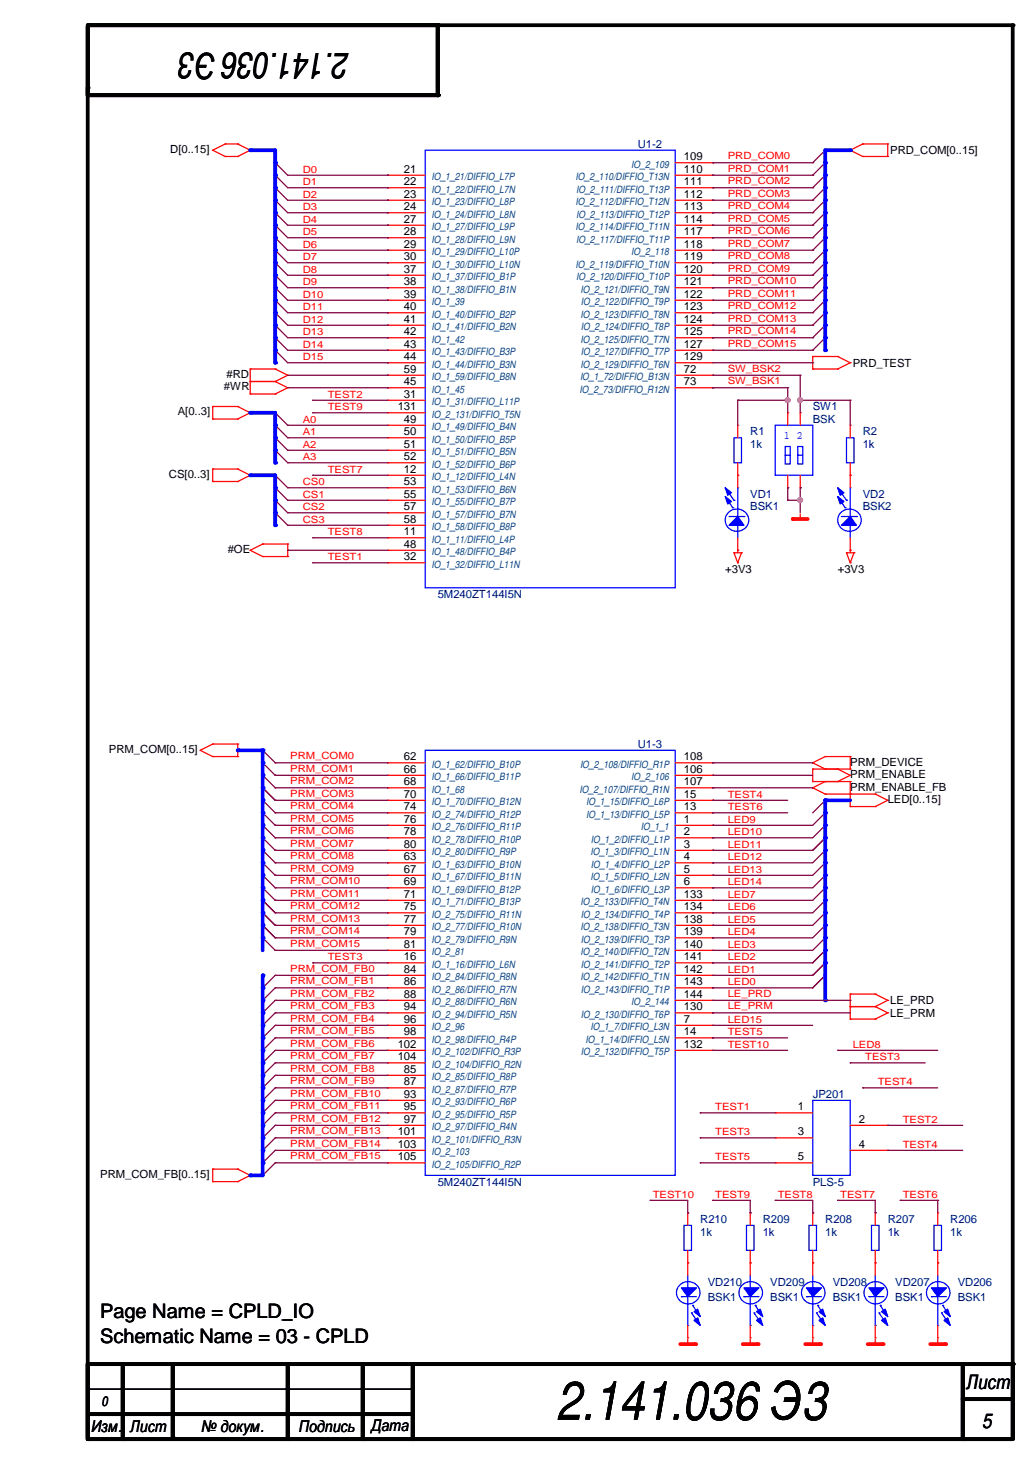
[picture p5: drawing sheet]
<svg xmlns="http://www.w3.org/2000/svg" width="210mm" height="297mm" viewBox="0 0 210 297" stroke-linecap="round" stroke-linejoin="round" font-family="sans-serif">
<defs><g id="words">
<text font-size="10.9" x="113" y="288.4">2.141.036 Э3</text>
<text font-size="7.4" x="71" y="10.8" transform="rotate(-180 71 10.8)">2.141.036 Э3</text>
<g font-size="4.1">
<text x="20.4" y="267.8">Page Name = CPLD_IO</text>
<text x="20.4" y="272.9">Schematic Name = 03 - CPLD</text>
<text x="196.4" y="282.2">Лист</text>
<text x="199.6" y="290.1">5</text>
</g>
<g font-size="3.3">
<text x="18.6" y="291">Изм.</text>
<text x="26.5" y="291">Лист</text>
<text x="40.9" y="291">№ докум.</text>
<text x="60.7" y="291">Подпись</text>
<text x="75.5" y="290.7">Дата</text>
</g>
<text font-size="2.8" x="20.6" y="285.6">0</text>
<g font-size="2.3">
<text x="34.6" y="31.1">D[0..15]</text>
<text x="82.1" y="35.1">21</text>
<text x="139" y="32.5">109</text>
<text x="139" y="35.1">110</text>
<text x="180.9" y="31.3">PRD_COM[0..15]</text>
<text x="82.1" y="37.6">22</text>
<text x="82.1" y="40.1">23</text>
<text x="139" y="37.6">111</text>
<text x="139" y="40.1">112</text>
<text x="82.1" y="42.7">24</text>
<text x="82.1" y="45.2">27</text>
<text x="82.1" y="47.8">28</text>
<text x="139" y="42.7">113</text>
<text x="139" y="45.2">114</text>
<text x="139" y="47.8">117</text>
<text x="82.1" y="50.3">29</text>
<text x="82.1" y="52.8">30</text>
<text x="139" y="50.3">118</text>
<text x="139" y="52.8">119</text>
<text x="82.1" y="55.4">37</text>
<text x="82.1" y="57.9">38</text>
<text x="139" y="55.4">120</text>
<text x="139" y="57.9">121</text>
<text x="82.1" y="60.5">39</text>
<text x="82.1" y="63">40</text>
<text x="82.1" y="65.5">41</text>
<text x="139" y="60.5">122</text>
<text x="139" y="63">123</text>
<text x="139" y="65.5">124</text>
<text x="82.1" y="68.1">42</text>
<text x="82.1" y="70.6">43</text>
<text x="139" y="68.1">125</text>
<text x="139" y="70.6">127</text>
<text x="46" y="76.8">#RD</text>
<text x="82.1" y="73.2">44</text>
<text x="82.1" y="75.7">59</text>
<text x="139" y="73.2">129</text>
<text x="139" y="75.7">72</text>
<text x="173.3" y="74.5">PRD_TEST</text>
<text x="45.5" y="79.3">#WR</text>
<text x="80.8" y="83.3">131</text>
<text x="82.1" y="78.2">45</text>
<text x="82.1" y="80.8">31</text>
<text x="139" y="78.2">73</text>
<text x="36.1" y="84.4">A[0..3]</text>
<text x="82.1" y="85.9">49</text>
<text x="82.1" y="88.4">50</text>
<text x="82.1" y="90.9">51</text>
<text x="82.1" y="93.5">52</text>
<text x="34.3" y="97.1">CS[0..3]</text>
<text x="82.1" y="96">12</text>
<text x="82.1" y="98.6">53</text>
<text x="82.1" y="101.1">55</text>
<text x="82.1" y="103.6">57</text>
<text x="82.1" y="106.2">58</text>
<text x="46.3" y="112.4">#OE</text>
<text x="82.1" y="108.7">11</text>
<text x="82.1" y="111.3">48</text>
<text x="82.1" y="113.8">32</text>
<text x="147.4" y="116.4">+3V3</text>
<text x="170.2" y="116.4">+3V3</text>
<text x="22.1" y="153">PRM_COM[0..15]</text>
<text x="82.1" y="154.4">62</text>
<text x="139" y="154.4">108</text>
<text x="172.8" y="155.5">PRM_DEVICE</text>
<text x="82.1" y="157">66</text>
<text x="82.1" y="159.5">68</text>
<text x="139" y="157">106</text>
<text x="139" y="159.5">107</text>
<text x="172.8" y="158.1">PRM_ENABLE</text>
<text x="172.8" y="160.6">PRM_ENABLE_FB</text>
<text x="82.1" y="162.1">70</text>
<text x="82.1" y="164.6">74</text>
<text x="82.1" y="167.1">76</text>
<text x="139" y="162.1">15</text>
<text x="139" y="164.6">13</text>
<text x="139" y="167.1">1</text>
<text x="180.4" y="163.2">LED[0..15]</text>
<text x="82.1" y="169.7">78</text>
<text x="82.1" y="172.2">80</text>
<text x="139" y="169.7">2</text>
<text x="139" y="172.2">3</text>
<text x="82.1" y="174.8">63</text>
<text x="82.1" y="177.3">67</text>
<text x="82.1" y="179.8">69</text>
<text x="139" y="174.8">4</text>
<text x="139" y="177.3">5</text>
<text x="139" y="179.8">6</text>
<text x="82.1" y="182.4">71</text>
<text x="82.1" y="184.9">75</text>
<text x="139" y="182.4">133</text>
<text x="139" y="184.9">134</text>
<text x="82.1" y="187.5">77</text>
<text x="82.1" y="190">79</text>
<text x="139" y="187.5">138</text>
<text x="139" y="190">139</text>
<text x="82.1" y="192.5">81</text>
<text x="82.1" y="195.1">16</text>
<text x="82.1" y="197.6">84</text>
<text x="139" y="192.5">140</text>
<text x="139" y="195.1">141</text>
<text x="139" y="197.6">142</text>
<text x="82.1" y="200.2">86</text>
<text x="82.1" y="202.7">88</text>
<text x="139" y="200.2">143</text>
<text x="139" y="202.7">144</text>
<text x="82.1" y="205.2">94</text>
<text x="82.1" y="207.8">96</text>
<text x="139" y="205.2">130</text>
<text x="139" y="207.8">7</text>
<text x="180.9" y="206.6">LE_PRM</text>
<text x="180.9" y="204">LE_PRD</text>
<text x="80.8" y="212.9">102</text>
<text x="80.8" y="215.4">104</text>
<text x="82.1" y="210.3">98</text>
<text x="139" y="210.3">14</text>
<text x="139" y="212.9">132</text>
<text x="82.1" y="217.9">85</text>
<text x="82.1" y="220.5">87</text>
<text x="82.1" y="223">93</text>
<text x="82.1" y="225.6">95</text>
<text x="162.1" y="225.6">1</text>
<text x="80.8" y="230.6">101</text>
<text x="80.8" y="233.2">103</text>
<text x="82.1" y="228.1">97</text>
<text x="162.1" y="230.6">3</text>
<text x="174.5" y="228.1">2</text>
<text x="174.5" y="233.2">4</text>
<text x="20.4" y="239.4">PRM_COM_FB[0..15]</text>
<text x="80.8" y="235.7">105</text>
<text x="162.1" y="235.7">5</text>
</g>
<g font-size="2.3" fill="#000080">
<text x="129.6" y="30.1">U1-2</text>
<text x="165.1" y="83.4">SW1</text>
<text x="152.4" y="88.5">R1</text>
<text x="165.1" y="85.9">BSK</text>
<text x="175.3" y="88.5">R2</text>
<text x="152.4" y="91">1k</text>
<text x="175.3" y="91">1k</text>
<text x="152.4" y="101.2">VD1</text>
<text x="175.3" y="101.2">VD2</text>
<text x="152.4" y="103.7">BSK1</text>
<text x="175.3" y="103.7">BSK2</text>
<text x="88.9" y="121.5">5M240ZT144I5N</text>
<text x="129.6" y="152">U1-3</text>
<text x="165.1" y="223.1">JP201</text>
<text x="88.9" y="240.9">5M240ZT144I5N</text>
<text x="165.1" y="240.9">PLS-5</text>
<text x="142.3" y="248.5">R210</text>
<text x="142.3" y="251">1k</text>
<text x="155" y="248.5">R209</text>
<text x="155" y="251">1k</text>
<text x="167.7" y="248.5">R208</text>
<text x="167.7" y="251">1k</text>
<text x="180.4" y="248.5">R207</text>
<text x="180.4" y="251">1k</text>
<text x="193.1" y="248.5">R206</text>
<text x="193.1" y="251">1k</text>
<text x="143.8" y="261.2">VD210</text>
<text x="156.5" y="261.2">VD209</text>
<text x="169.2" y="261.2">VD208</text>
<text x="181.9" y="261.2">VD207</text>
<text x="194.6" y="261.2">VD206</text>
<text x="143.8" y="264.2">BSK1</text>
<text x="156.5" y="264.2">BSK1</text>
<text x="169.2" y="264.2">BSK1</text>
<text x="181.9" y="264.2">BSK1</text>
<text x="194.6" y="264.2">BSK1</text>
</g>
<g font-size="2.3" fill="#00f">
<text x="159.3" y="89.3">1</text>
<text x="161.8" y="89.3">2</text>
</g>
<g font-size="2" fill="#f00">
<text x="61.5" y="35.1">D0</text>
<text x="147.9" y="32.3">PRD_COM0</text>
<text x="147.9" y="34.9">PRD_COM1</text>
<text x="61.5" y="37.6">D1</text>
<text x="61.5" y="40.2">D2</text>
<text x="147.9" y="37.4">PRD_COM2</text>
<text x="147.9" y="40">PRD_COM3</text>
<text x="61.5" y="42.7">D3</text>
<text x="61.5" y="45.3">D4</text>
<text x="61.5" y="47.8">D5</text>
<text x="147.9" y="42.5">PRD_COM4</text>
<text x="147.9" y="45">PRD_COM5</text>
<text x="147.9" y="47.6">PRD_COM6</text>
<text x="61.5" y="50.3">D6</text>
<text x="61.5" y="52.9">D7</text>
<text x="147.9" y="50.1">PRD_COM7</text>
<text x="147.9" y="52.7">PRD_COM8</text>
<text x="61.5" y="55.4">D8</text>
<text x="61.5" y="58">D9</text>
<text x="147.9" y="55.2">PRD_COM9</text>
<text x="147.9" y="57.7">PRD_COM10</text>
<text x="61.5" y="60.5">D10</text>
<text x="61.5" y="63">D11</text>
<text x="61.5" y="65.6">D12</text>
<text x="147.9" y="60.3">PRD_COM11</text>
<text x="147.9" y="62.8">PRD_COM12</text>
<text x="147.9" y="65.4">PRD_COM13</text>
<text x="61.5" y="68.1">D13</text>
<text x="61.5" y="70.7">D14</text>
<text x="147.9" y="70.4">PRD_COM15</text>
<text x="147.9" y="67.9">PRD_COM14</text>
<text x="61.5" y="73.2">D15</text>
<text x="147.9" y="75.5">SW_BSK2</text>
<text x="66.6" y="80.8">TEST2</text>
<text x="66.6" y="83.4">TEST9</text>
<text x="147.9" y="78.1">SW_BSK1</text>
<text x="61.5" y="85.9">A0</text>
<text x="61.5" y="88.4">A1</text>
<text x="61.5" y="93.5">A3</text>
<text x="61.5" y="91">A2</text>
<text x="61.5" y="98.6">CS0</text>
<text x="61.5" y="101.1">CS1</text>
<text x="66.6" y="96.1">TEST7</text>
<text x="61.5" y="103.7">CS2</text>
<text x="61.5" y="106.2">CS3</text>
<text x="66.6" y="113.8">TEST1</text>
<text x="66.6" y="108.8">TEST8</text>
<text x="59" y="154.3">PRM_COM0</text>
<text x="59" y="156.8">PRM_COM1</text>
<text x="59" y="159.3">PRM_COM2</text>
<text x="59" y="161.9">PRM_COM3</text>
<text x="59" y="164.4">PRM_COM4</text>
<text x="59" y="167">PRM_COM5</text>
<text x="147.9" y="167.2">LED9</text>
<text x="147.9" y="164.6">TEST6</text>
<text x="147.9" y="162.1">TEST4</text>
<text x="59" y="169.5">PRM_COM6</text>
<text x="59" y="172">PRM_COM7</text>
<text x="147.9" y="169.7">LED10</text>
<text x="147.9" y="172.3">LED11</text>
<text x="59" y="174.6">PRM_COM8</text>
<text x="59" y="177.1">PRM_COM9</text>
<text x="59" y="179.7">PRM_COM10</text>
<text x="147.9" y="174.8">LED12</text>
<text x="147.9" y="177.3">LED13</text>
<text x="147.9" y="179.9">LED14</text>
<text x="59" y="182.2">PRM_COM11</text>
<text x="59" y="184.7">PRM_COM12</text>
<text x="147.9" y="182.4">LED7</text>
<text x="147.9" y="185">LED6</text>
<text x="59" y="187.3">PRM_COM13</text>
<text x="59" y="189.8">PRM_COM14</text>
<text x="147.9" y="187.5">LED5</text>
<text x="147.9" y="190">LED4</text>
<text x="59" y="192.4">PRM_COM15</text>
<text x="59" y="197.4">PRM_COM_FB0</text>
<text x="66.6" y="195.1">TEST3</text>
<text x="147.9" y="192.6">LED3</text>
<text x="147.9" y="195.1">LED2</text>
<text x="147.9" y="197.7">LED1</text>
<text x="59" y="200">PRM_COM_FB1</text>
<text x="59" y="202.5">PRM_COM_FB2</text>
<text x="147.9" y="200.2">LED0</text>
<text x="147.9" y="202.5">LE_PRD</text>
<text x="59" y="205.1">PRM_COM_FB3</text>
<text x="59" y="207.6">PRM_COM_FB4</text>
<text x="147.9" y="205.1">LE_PRM</text>
<text x="147.9" y="207.8">LED15</text>
<text x="59" y="210.1">PRM_COM_FB5</text>
<text x="59" y="212.7">PRM_COM_FB6</text>
<text x="59" y="215.2">PRM_COM_FB7</text>
<text x="147.9" y="210.4">TEST5</text>
<text x="147.9" y="212.9">TEST10</text>
<text x="173.3" y="212.9">LED8</text>
<text x="175.8" y="215.4">TEST3</text>
<text x="59" y="217.8">PRM_COM_FB8</text>
<text x="59" y="220.3">PRM_COM_FB9</text>
<text x="178.4" y="220.5">TEST4</text>
<text x="59" y="222.8">PRM_COM_FB10</text>
<text x="59" y="225.4">PRM_COM_FB11</text>
<text x="59" y="227.9">PRM_COM_FB12</text>
<text x="145.3" y="225.6">TEST1</text>
<text x="59" y="230.5">PRM_COM_FB13</text>
<text x="59" y="233">PRM_COM_FB14</text>
<text x="145.3" y="230.7">TEST3</text>
<text x="183.4" y="228.1">TEST2</text>
<text x="183.4" y="233.2">TEST4</text>
<text x="59" y="235.5">PRM_COM_FB15</text>
<text x="145.3" y="235.8">TEST5</text>
<text x="132.6" y="243.4">TEST10</text>
<text x="145.3" y="243.4">TEST9</text>
<text x="158" y="243.4">TEST8</text>
<text x="170.7" y="243.4">TEST7</text>
<text x="183.4" y="243.4">TEST6</text>
</g>
<g font-size="2" fill="#004080">
<text x="128.3" y="34">IO_2_109</text>
<text x="87.7" y="36.6">IO_1_21/DIFFIO_L7P</text>
<text x="87.7" y="39.1">IO_1_22/DIFFIO_L7N</text>
<text x="87.7" y="41.7">IO_1_23/DIFFIO_L8P</text>
<text x="117" y="36.6">IO_2_110/DIFFIO_T13N</text>
<text x="117" y="41.7">IO_2_112/DIFFIO_T12N</text>
<text x="117.1" y="39.1">IO_2_111/DIFFIO_T13P</text>
<text x="87.7" y="44.2">IO_1_24/DIFFIO_L8N</text>
<text x="87.7" y="46.7">IO_1_27/DIFFIO_L9P</text>
<text x="117" y="46.7">IO_2_114/DIFFIO_T11N</text>
<text x="117.1" y="44.2">IO_2_113/DIFFIO_T12P</text>
<text x="87.7" y="49.3">IO_1_28/DIFFIO_L9N</text>
<text x="87.7" y="51.8">IO_1_29/DIFFIO_L10P</text>
<text x="117.1" y="49.3">IO_2_117/DIFFIO_T11P</text>
<text x="128.3" y="51.8">IO_2_118</text>
<text x="87.7" y="54.4">IO_1_30/DIFFIO_L10N</text>
<text x="87.7" y="56.9">IO_1_37/DIFFIO_B1P</text>
<text x="87.7" y="59.4">IO_1_38/DIFFIO_B1N</text>
<text x="117" y="54.4">IO_2_119/DIFFIO_T10N</text>
<text x="117.1" y="56.9">IO_2_120/DIFFIO_T10P</text>
<text x="117.9" y="59.4">IO_2_121/DIFFIO_T9N</text>
<text x="87.7" y="62">IO_1_39</text>
<text x="87.7" y="64.5">IO_1_40/DIFFIO_B2P</text>
<text x="117.9" y="64.5">IO_2_123/DIFFIO_T8N</text>
<text x="118" y="62">IO_2_122/DIFFIO_T9P</text>
<text x="87.7" y="67.1">IO_1_41/DIFFIO_B2N</text>
<text x="87.7" y="69.6">IO_1_42</text>
<text x="117.9" y="69.6">IO_2_125/DIFFIO_T7N</text>
<text x="118" y="67.1">IO_2_124/DIFFIO_T8P</text>
<text x="87.7" y="72.1">IO_1_43/DIFFIO_B3P</text>
<text x="87.7" y="74.7">IO_1_44/DIFFIO_B3N</text>
<text x="87.7" y="77.2">IO_1_59/DIFFIO_B8N</text>
<text x="117.9" y="77.2">IO_1_72/DIFFIO_B13N</text>
<text x="117.9" y="74.7">IO_2_129/DIFFIO_T6N</text>
<text x="118" y="72.1">IO_2_127/DIFFIO_T7P</text>
<text x="87.7" y="79.8">IO_1_45</text>
<text x="87.7" y="82.3">IO_1_31/DIFFIO_L11P</text>
<text x="117.8" y="79.8">IO_2_73/DIFFIO_R12N</text>
<text x="87.7" y="84.8">IO_2_131/DIFFIO_T5N</text>
<text x="87.7" y="87.4">IO_1_49/DIFFIO_B4N</text>
<text x="87.7" y="89.9">IO_1_50/DIFFIO_B5P</text>
<text x="87.7" y="92.5">IO_1_51/DIFFIO_B5N</text>
<text x="87.7" y="95">IO_1_52/DIFFIO_B6P</text>
<text x="87.7" y="97.5">IO_1_12/DIFFIO_L4N</text>
<text x="87.7" y="100.1">IO_1_53/DIFFIO_B6N</text>
<text x="87.7" y="102.6">IO_1_55/DIFFIO_B7P</text>
<text x="87.7" y="105.2">IO_1_57/DIFFIO_B7N</text>
<text x="87.7" y="107.7">IO_1_58/DIFFIO_B8P</text>
<text x="87.7" y="110.2">IO_1_11/DIFFIO_L4P</text>
<text x="87.7" y="112.8">IO_1_48/DIFFIO_B4P</text>
<text x="87.7" y="115.3">IO_1_32/DIFFIO_L11N</text>
<text x="87.7" y="156">IO_1_62/DIFFIO_B10P</text>
<text x="117.9" y="156">IO_2_108/DIFFIO_R1P</text>
<text x="87.7" y="158.5">IO_1_66/DIFFIO_B11P</text>
<text x="87.7" y="161">IO_1_68</text>
<text x="117.8" y="161">IO_2_107/DIFFIO_R1N</text>
<text x="128.3" y="158.5">IO_2_106</text>
<text x="87.7" y="163.6">IO_1_70/DIFFIO_B12N</text>
<text x="87.7" y="166.1">IO_2_74/DIFFIO_R12P</text>
<text x="119.1" y="163.6">IO_1_15/DIFFIO_L6P</text>
<text x="119.1" y="166.1">IO_1_13/DIFFIO_L5P</text>
<text x="87.7" y="168.7">IO_2_76/DIFFIO_R11P</text>
<text x="87.7" y="171.2">IO_2_78/DIFFIO_R10P</text>
<text x="87.7" y="173.7">IO_2_80/DIFFIO_R9P</text>
<text x="120" y="173.7">IO_1_3/DIFFIO_L1N</text>
<text x="120.1" y="171.2">IO_1_2/DIFFIO_L1P</text>
<text x="130.2" y="168.7">IO_1_1</text>
<text x="87.7" y="176.3">IO_1_63/DIFFIO_B10N</text>
<text x="87.7" y="178.8">IO_1_67/DIFFIO_B11N</text>
<text x="120" y="178.8">IO_1_5/DIFFIO_L2N</text>
<text x="120.1" y="176.3">IO_1_4/DIFFIO_L2P</text>
<text x="87.7" y="181.4">IO_1_69/DIFFIO_B12P</text>
<text x="87.7" y="183.9">IO_1_71/DIFFIO_B13P</text>
<text x="117.9" y="183.9">IO_2_133/DIFFIO_T4N</text>
<text x="120.1" y="181.4">IO_1_6/DIFFIO_L3P</text>
<text x="87.7" y="186.4">IO_2_75/DIFFIO_R11N</text>
<text x="87.7" y="189">IO_2_77/DIFFIO_R10N</text>
<text x="87.7" y="191.5">IO_2_79/DIFFIO_R9N</text>
<text x="117.9" y="189">IO_2_138/DIFFIO_T3N</text>
<text x="118" y="186.4">IO_2_134/DIFFIO_T4P</text>
<text x="118" y="191.5">IO_2_139/DIFFIO_T3P</text>
<text x="87.7" y="194.1">IO_2_81</text>
<text x="87.7" y="196.6">IO_1_16/DIFFIO_L6N</text>
<text x="117.9" y="194.1">IO_2_140/DIFFIO_T2N</text>
<text x="118" y="196.6">IO_2_141/DIFFIO_T2P</text>
<text x="87.7" y="199.1">IO_2_84/DIFFIO_R8N</text>
<text x="87.7" y="201.7">IO_2_86/DIFFIO_R7N</text>
<text x="117.9" y="199.1">IO_2_142/DIFFIO_T1N</text>
<text x="118" y="201.7">IO_2_143/DIFFIO_T1P</text>
<text x="87.7" y="204.2">IO_2_88/DIFFIO_R6N</text>
<text x="87.7" y="206.8">IO_2_94/DIFFIO_R5N</text>
<text x="87.7" y="209.3">IO_2_96</text>
<text x="118" y="206.8">IO_2_130/DIFFIO_T6P</text>
<text x="120" y="209.3">IO_1_7/DIFFIO_L3N</text>
<text x="128.3" y="204.2">IO_2_144</text>
<text x="87.7" y="211.8">IO_2_98/DIFFIO_R4P</text>
<text x="87.7" y="214.4">IO_2_102/DIFFIO_R3P</text>
<text x="118" y="214.4">IO_2_132/DIFFIO_T5P</text>
<text x="119" y="211.8">IO_1_14/DIFFIO_L5N</text>
<text x="87.7" y="216.9">IO_2_104/DIFFIO_R2N</text>
<text x="87.7" y="219.5">IO_2_85/DIFFIO_R8P</text>
<text x="87.7" y="222">IO_2_87/DIFFIO_R7P</text>
<text x="87.7" y="224.5">IO_2_93/DIFFIO_R6P</text>
<text x="87.7" y="227.1">IO_2_95/DIFFIO_R5P</text>
<text x="87.7" y="229.6">IO_2_97/DIFFIO_R4N</text>
<text x="87.7" y="232.2">IO_2_101/DIFFIO_R3N</text>
<text x="87.7" y="234.7">IO_2_103</text>
<text x="87.7" y="237.2">IO_2_105/DIFFIO_R2P</text>
</g>
</g></defs>
<path d="M17.8 17.8v274.3M88.9 5.1h116.9v271.8" fill="none" stroke="#000" stroke-width=".76"/>
<g fill="#000">
<circle cx="17.8" cy="17.8" r=".38"/>
<circle cx="88.9" cy="5.1" r=".38"/>
<circle cx="205.8" cy="5.1" r=".38"/>
</g>
<g fill="none" stroke="#f00" stroke-width=".25">
<path d="M43.2 30.5h.1M43.2 30.5l2.6 1.3M45.8 29.3h.1M45.8 31.8h.1M45.8 29.3l-2.6 1.2M45.8 29.3h2.5M45.8 31.8h2.5M48.3 29.3h.1M48.3 31.8h.1M48.3 29.3l2.5 1.2M50.8 30.5h.1M50.8 30.5l-2.5 1.3"/>
<path d="M172.8 30.5h.1M172.8 30.5l2.5 1.3M175.3 29.3h.1M175.3 31.8h.1M175.3 29.3h5.1M175.3 31.8h5.1M175.3 29.3l-2.5 1.2M180.4 29.3h.1M180.4 31.8h.1M180.4 29.3v2.5M50.8 77.5h.1M50.8 75h.1"/>
<path d="M50.8 77.5h5.1M50.8 75v5.1M50.8 75h5.1M55.9 77.5h.1M55.9 75h.1M55.9 77.5l2.6 1.3M55.9 75l2.6 1.2M58.5 78.8h.1M58.5 76.2h.1M58.5 78.8l-2.6 1.3M58.5 76.2l-2.6 1.3M165.1 75h.1"/>
<path d="M165.1 72.4h.1M165.1 75h5.1M165.1 72.4v2.6M165.1 72.4h5.1M170.2 72.4h.1M170.2 75h.1M170.2 72.4l2.6 1.3M172.8 73.7h.1M172.8 73.7l-2.6 1.3M43.2 85.1h.1M43.2 82.6h.1M43.2 97.8h.1"/>
<path d="M43.2 95.3h.1M43.2 82.6h5.1M43.2 85.1h5.1M43.2 82.6v2.5M43.2 95.3v2.5M43.2 95.3h5.1M43.2 97.8h5.1M48.3 82.6h.1M48.3 85.1h.1M48.3 95.3h.1M48.3 97.8h.1M48.3 82.6l2.5 1.3"/>
<path d="M48.3 95.3l2.5 1.3M50.8 80.1h.1M50.8 83.9h.1M50.8 96.6h.1M50.8 80.1h5.1M50.8 83.9l-2.5 1.2M50.8 96.6l-2.5 1.2M55.9 80.1h.1M50.8 111.8h.1M50.8 111.8l2.6 1.3M53.4 110.5h.1M53.4 113.1h.1"/>
<path d="M53.4 110.5l-2.6 1.3M53.4 110.5h5.1M53.4 113.1h5.1M58.5 110.5h.1M58.5 113.1h.1M58.5 110.5v2.6M40.7 152.4h.1M40.7 152.4l2.5 1.3M43.2 151.2h.1M43.2 153.7h.1M43.2 151.2l-2.5 1.2M43.2 151.2h5.1"/>
<path d="M43.2 153.7h5.1M48.3 151.2h.1M48.3 153.7h.1M48.3 151.2v2.5M165.1 155h.1M165.1 158.8h.1M165.1 156.3h.1M165.1 155l2.6 1.3M165.1 156.3h7.7M165.1 158.8h7.7M165.1 156.3v2.5M167.7 156.3h.1"/>
<path d="M167.7 153.7h.1M167.7 158.8h.1M167.7 153.7h5.1M167.7 153.7l-2.6 1.3M167.7 158.8l-2.6 1.3M170.2 158.8h.1M170.2 156.3h.1M170.2 156.3l2.6 1.2M172.8 153.7h.1M172.8 156.3h.1M172.8 157.5h.1M172.8 158.8h.1"/>
<path d="M172.8 153.7v2.6M172.8 158.8v5.1M172.8 157.5l-2.6 1.3M165.1 160.1h.1M165.1 160.1l2.6 1.2M167.7 161.3h.1M167.7 161.3h10.1M172.8 161.3h.1M172.8 163.9h.1M172.8 163.9h5M177.8 161.3h.1M177.8 163.9h.1"/>
<path d="M177.8 161.3l2.6 1.3M180.4 162.6h.1M180.4 162.6l-2.6 1.3M172.8 207.1h.1M172.8 204.5h.1M172.8 202h.1M172.8 204.5h5M172.8 207.1h5M172.8 202v5.1M172.8 202h5M177.8 204.5h.1M177.8 207.1h.1"/>
<path d="M177.8 202h.1M177.8 204.5l2.6 1.3M177.8 202l2.6 1.2M180.4 205.8h.1M180.4 203.2h.1M180.4 205.8l-2.6 1.3M180.4 203.2l-2.6 1.3M43.2 237.5h.1M43.2 237.5v2.6M43.2 237.5h5.1M48.3 237.5h.1M48.3 237.5l2.5 1.3"/>
<path d="M50.8 238.8h.1M50.8 238.8l-2.5 1.3M43.2 240.1h.1M43.2 240.1h5.1M48.3 240.1h.1"/>
</g>
<path d="M161.1 105.5h3" fill="none" stroke="#f00" stroke-width=".76"/>
<circle cx="161.1" cy="105.5" r=".38" fill="#f00"/>
<g fill="none" stroke="#f00" stroke-width=".25">
<path d="M149.1 112.3h.1M149.1 112.3h1.6M149.1 112.3l.8 2M149.9 111.8h.1M149.9 114.3h.1M149.9 111.8v.5M150.7 112.3h.1M150.7 112.3l-.8 2M162.6 105.5h.1M162.6 104.4v1.1M172 112.3h.1M172 112.3h1.5"/>
<path d="M172 112.3l.8 2M172.8 111.8h.1M172.8 114.3h.1M172.8 111.8v.5M173.5 112.3h.1M173.5 112.3l-.7 2"/>
</g>
<path d="M138.2 273.1h3.1" fill="none" stroke="#f00" stroke-width=".76"/>
<circle cx="141.3" cy="273.1" r=".38" fill="#f00"/>
<path d="M139.7 273.1h.1M139.7 272.1v1" fill="none" stroke="#f00" stroke-width=".25"/>
<path d="M150.9 273.1h3.1" fill="none" stroke="#f00" stroke-width=".76"/>
<circle cx="154" cy="273.1" r=".38" fill="#f00"/>
<path d="M152.4 273.1h.1M152.4 272.1v1" fill="none" stroke="#f00" stroke-width=".25"/>
<path d="M163.6 273.1h3.1" fill="none" stroke="#f00" stroke-width=".76"/>
<circle cx="166.7" cy="273.1" r=".38" fill="#f00"/>
<path d="M165.1 273.1h.1M165.1 272.1v1" fill="none" stroke="#f00" stroke-width=".25"/>
<path d="M176.3 273.1h3.1" fill="none" stroke="#f00" stroke-width=".76"/>
<circle cx="179.4" cy="273.1" r=".38" fill="#f00"/>
<path d="M177.8 273.1h.1M177.8 272.1v1" fill="none" stroke="#f00" stroke-width=".25"/>
<path d="M189 273.1h3.1" fill="none" stroke="#f00" stroke-width=".76"/>
<circle cx="192.1" cy="273.1" r=".38" fill="#f00"/>
<path d="M165.1 246.4h.1M165.1 256.6h.1M165.1 246.4v2.6M165.1 254v2.6M190.5 273.1h.1M190.5 272.1v1" fill="none" stroke="#f00" stroke-width=".25"/>
<g fill="none" stroke="#800040" stroke-width=".25">
<path d="M55.9 38.1h.1M55.9 35.6h.1M55.9 33.1h.1M55.9 38.1l2.6 2.6M55.9 35.6l2.6 2.5M55.9 33.1l2.6 2.5M165.1 33.1h.1M165.1 35.6h.1M165.1 38.1h.1M167.7 30.5l-2.6 2.6M167.7 33.1l-2.6 2.5M167.7 35.6l-2.6 2.5"/>
<path d="M167.7 38.1l-2.6 2.6M55.9 58.5h.1M55.9 55.9h.1M55.9 50.8h.1M55.9 53.4h.1M55.9 48.3h.1M55.9 45.8h.1M55.9 43.2h.1M55.9 40.7h.1M55.9 58.5l2.6 2.5M55.9 55.9l2.6 2.6M55.9 50.8l2.6 2.6"/>
<path d="M55.9 53.4l2.6 2.5M55.9 48.3l2.6 2.5M55.9 45.8l2.6 2.5M55.9 43.2l2.6 2.6M55.9 40.7l2.6 2.5M165.1 40.7h.1M165.1 45.8h.1M165.1 43.2h.1M165.1 48.3h.1M165.1 50.8h.1M165.1 53.4h.1M165.1 58.5h.1"/>
<path d="M165.1 55.9h.1M167.7 43.2l-2.6 2.6M167.7 40.7l-2.6 2.5M167.7 45.8l-2.6 2.5M167.7 48.3l-2.6 2.5M167.7 50.8l-2.6 2.6M167.7 55.9l-2.6 2.6M167.7 53.4l-2.6 2.5M167.7 58.5l-2.6 2.5M55.9 71.2h.1M55.9 68.6h.1M55.9 66.1h.1"/>
<path d="M55.9 61h.1M55.9 63.5h.1M55.9 71.2l2.6 2.5M55.9 68.6l2.6 2.6M55.9 66.1l2.6 2.5M55.9 61l2.6 2.5M55.9 63.5l2.6 2.6M165.1 61h.1M165.1 63.5h.1M165.1 66.1h.1M165.1 68.6h.1M165.1 71.2h.1"/>
<path d="M167.7 61l-2.6 2.5M167.7 63.5l-2.6 2.6M167.7 66.1l-2.6 2.5M167.7 68.6l-2.6 2.6M55.9 91.5h.1M55.9 88.9h.1M55.9 86.4h.1M55.9 83.9h.1M55.9 96.6h.1M55.9 99.1h.1M55.9 91.5l2.6 2.5M55.9 88.9l2.6 2.6"/>
<path d="M55.9 86.4l2.6 2.5M55.9 83.9l2.6 2.5M55.9 96.6l2.6 2.5M55.9 99.1l2.6 2.5M55.9 101.6h.1M55.9 104.2h.1M55.9 101.6l2.6 2.6M55.9 104.2l2.6 2.5M53.4 157.5h.1M53.4 155h.1M53.4 152.4h.1M53.4 157.5l2.5 2.6"/>
<path d="M53.4 155l2.5 2.5M53.4 152.4l2.5 2.6M53.4 177.8h.1M53.4 175.3h.1M53.4 172.8h.1M53.4 170.2h.1M53.4 167.7h.1M53.4 165.1h.1M53.4 162.6h.1M53.4 160.1h.1M53.4 177.8l2.5 2.6M53.4 175.3l2.5 2.5"/>
<path d="M53.4 172.8l2.5 2.5M53.4 170.2l2.5 2.6M53.4 167.7l2.5 2.5M53.4 165.1l2.5 2.6M53.4 162.6l2.5 2.5M53.4 160.1l2.5 2.5M167.7 177.8h.1M167.7 175.3h.1M167.7 172.8h.1M167.7 170.2h.1M167.7 167.7h.1M167.7 165.1h.1"/>
<path d="M167.7 162.6h.1M167.7 177.8l-2.6 2.6M167.7 175.3l-2.6 2.5M167.7 172.8l-2.6 2.5M167.7 170.2l-2.6 2.6M167.7 167.7l-2.6 2.5M167.7 165.1l-2.6 2.6M167.7 162.6l-2.6 2.5M53.4 188h.1M53.4 185.5h.1M53.4 182.9h.1M53.4 180.4h.1"/>
<path d="M53.4 190.5h.1M53.4 188l2.5 2.5M53.4 185.5l2.5 2.5M53.4 182.9l2.5 2.6M53.4 180.4l2.5 2.5M53.4 190.5l2.5 2.6M55.9 198.2l-2.5 2.5M167.7 198.2h.1M167.7 195.6h.1M167.7 193.1h.1M167.7 190.5h.1M167.7 188h.1"/>
<path d="M167.7 185.5h.1M167.7 182.9h.1M167.7 180.4h.1M167.7 198.2l-2.6 2.5M167.7 195.6l-2.6 2.6M167.7 193.1l-2.6 2.5M167.7 190.5l-2.6 2.6M167.7 188l-2.6 2.5M167.7 185.5l-2.6 2.5M167.7 182.9l-2.6 2.6M167.7 180.4l-2.6 2.5M53.4 200.7h.1"/>
<path d="M53.4 203.2h.1M53.4 205.8h.1M53.4 208.3h.1M53.4 210.9h.1M53.4 213.4h.1M53.4 215.9h.1M53.4 218.5h.1M55.9 200.7l-2.5 2.5M55.9 203.2l-2.5 2.6M55.9 205.8l-2.5 2.5M55.9 208.3l-2.5 2.6M55.9 210.9l-2.5 2.5"/>
<path d="M55.9 213.4l-2.5 2.5M55.9 215.9l-2.5 2.6M55.9 218.5l-2.5 2.5M53.4 221h.1M53.4 223.6h.1M53.4 226.1h.1M53.4 228.6h.1M53.4 231.2h.1M53.4 233.7h.1M53.4 236.3h.1M53.4 238.8h.1M55.9 221l-2.5 2.6"/>
<path d="M55.9 223.6l-2.5 2.5M55.9 226.1l-2.5 2.5M55.9 228.6l-2.5 2.6M55.9 231.2l-2.5 2.5M55.9 233.7l-2.5 2.6M55.9 236.3l-2.5 2.5"/>
</g>
<path d="M17.8 5.1h71.1v14.2h-71.1v-13.9M17.8 277.2v15.2h188v-15.2h-187.7M24.9 277.2v15.2M35.1 277.2v14.9M58.5 277.2v15.2M73.7 277.2v15.2M83.9 277.2v15.2M195.6 277.2v15.2M17.8 287.3h66.1M195.6 284.3h10.2" fill="none" stroke="#000" stroke-width=".76"/>
<g fill="#000">
<circle cx="17.8" cy="19.3" r=".38"/>
<circle cx="88.9" cy="19.3" r=".38"/>
<circle cx="88.9" cy="5.1" r=".38"/>
<circle cx="17.8" cy="277.2" r=".38"/>
<circle cx="18.1" cy="277.2" r=".38"/>
<circle cx="205.8" cy="277.2" r=".38"/>
<circle cx="17.8" cy="292.4" r=".38"/>
<circle cx="17.8" cy="287.3" r=".38"/>
<circle cx="24.9" cy="292.4" r=".38"/>
<circle cx="35.1" cy="292.1" r=".38"/>
<circle cx="58.5" cy="292.4" r=".38"/>
<circle cx="73.7" cy="292.4" r=".38"/>
<circle cx="83.9" cy="292.4" r=".38"/>
<circle cx="195.6" cy="284.3" r=".38"/>
<circle cx="195.6" cy="292.4" r=".38"/>
</g>
<path d="M17.8 277.9h.1M17.8 277.4v.5M17.8 282.2h.1M17.8 282.2h66.1" fill="none" stroke="#000" stroke-width=".25"/>
<path d="M164.4 249h1.5v5h-1.5z" fill="none" stroke="#00f" stroke-width=".25"/>
<path d="M138.5 261.7h3l-1.8 1.7z" fill="#00f"/>
<path d="M139.7 259.1v2.6M138.5 261.7h3l-1.8 1.7zM138.5 263.4h.1M138.5 263.4h3M139.7 261.7h.1M139.7 269.3h.1M139.7 263.4v5.9" fill="none" stroke="#00f" stroke-width=".25"/>
<path d="M141 266.5l.8-.5 .5 1.5z" fill="#00f"/>
<path d="M141 266.5l.8-.5 .5 1.5z" fill="none" stroke="#00f" stroke-width=".25"/>
<path d="M141 268.3l.8-.5 .5 1.5z" fill="#00f"/>
<path d="M86.4 152.4h50.8v86.4h-50.8zM138 261.2a2.31 2.31 0 0 1 3.8 .1 2.31 2.31 0 0 1-1.4 3.6 2.29 2.29 0 0 1-2.5-1 2.29 2.29 0 0 1 .1-2.7zM140.5 266.7h.1M140.5 266.7l1.8 2.6M140.8 265.2h.1M140.8 265.2l1.5 2.3M141 268.3l.8-.5 .5 1.5z" fill="none" stroke="#00f" stroke-width=".25"/>
<g fill="none" stroke="#f00" stroke-width=".25">
<path d="M78.8 155h.1M78.8 157.5h.1M78.8 155h7.6M78.8 157.5h7.6M137.2 155h7.6M137.2 157.5h7.6M144.8 155h.1M144.8 157.5h.1M78.8 160.1h.1M78.8 162.6h.1M78.8 165.1h.1M78.8 167.7h.1"/>
<path d="M78.8 170.2h.1M78.8 172.8h.1M78.8 175.3h.1M78.8 177.8h.1M78.8 160.1h7.6M78.8 162.6h7.6M78.8 165.1h7.6M78.8 167.7h7.6M78.8 170.2h7.6M78.8 172.8h7.6M78.8 175.3h7.6M78.8 177.8h7.6"/>
<path d="M137.2 160.1h7.6M137.2 162.6h7.6M137.2 165.1h7.6M137.2 167.7h7.6M137.2 170.2h7.6M137.2 172.8h7.6M137.2 175.3h7.6M137.2 177.8h7.6M144.8 160.1h.1M144.8 162.6h.1M144.8 165.1h.1M144.8 167.7h.1"/>
<path d="M144.8 170.2h.1M144.8 172.8h.1M144.8 175.3h.1M144.8 177.8h.1M78.8 180.4h.1M78.8 182.9h.1M78.8 185.5h.1M78.8 188h.1M78.8 190.5h.1M78.8 193.1h.1M78.8 195.6h.1M78.8 198.2h.1"/>
<path d="M78.8 180.4h7.6M78.8 182.9h7.6M78.8 185.5h7.6M78.8 188h7.6M78.8 190.5h7.6M78.8 193.1h7.6M78.8 195.6h7.6M78.8 198.2h7.6M137.2 180.4h7.6M137.2 182.9h7.6M137.2 185.5h7.6M137.2 188h7.6"/>
<path d="M137.2 190.5h7.6M137.2 193.1h7.6M137.2 195.6h7.6M137.2 198.2h7.6M144.8 180.4h.1M144.8 182.9h.1M144.8 185.5h.1M144.8 188h.1M144.8 190.5h.1M144.8 193.1h.1M144.8 195.6h.1M144.8 198.2h.1"/>
<path d="M78.8 200.7h.1M78.8 203.2h.1M78.8 205.8h.1M78.8 208.3h.1M78.8 210.9h.1M78.8 213.4h.1M78.8 215.9h.1M78.8 218.5h.1M78.8 200.7h7.6M78.8 203.2h7.6M78.8 205.8h7.6M78.8 208.3h7.6"/>
<path d="M78.8 210.9h7.6M78.8 213.4h7.6M78.8 215.9h7.6M78.8 218.5h7.6M137.2 200.7h7.6M137.2 203.2h7.6M137.2 205.8h7.6M137.2 208.3h7.6M137.2 210.9h7.6M137.2 213.4h7.6M144.8 200.7h.1M144.8 203.2h.1"/>
<path d="M144.8 205.8h.1M144.8 208.3h.1M144.8 210.9h.1M144.8 213.4h.1M78.8 221h.1M78.8 223.6h.1M78.8 226.1h.1M78.8 228.6h.1M78.8 231.2h.1M78.8 233.7h.1M78.8 236.3h.1M78.8 221h7.6"/>
<path d="M78.8 223.6h7.6M78.8 226.1h7.6M78.8 228.6h7.6M78.8 231.2h7.6M78.8 233.7h7.6M78.8 236.3h7.6M139.7 256.6h.1M139.7 256.6v2.5M139.7 271.8h.1M139.7 269.3v2.5"/>
</g>
<path d="M163.9 261.7h3l-1.8 1.7z" fill="#00f"/>
<path d="M165.1 259.1v2.6M163.9 261.7h3l-1.8 1.7zM163.9 263.4h.1M163.9 263.4h3M165.1 261.7h.1M165.1 269.3h.1M165.1 263.4v5.9" fill="none" stroke="#00f" stroke-width=".25"/>
<path d="M166.4 266.5l.8-.5 .5 1.5z" fill="#00f"/>
<path d="M166.4 266.5l.8-.5 .5 1.5z" fill="none" stroke="#00f" stroke-width=".25"/>
<path d="M166.4 268.3l.8-.5 .5 1.5z" fill="#00f"/>
<path d="M163.4 261.2a2.31 2.31 0 0 1 3.8 .1 2.31 2.31 0 0 1-1.4 3.6 2.29 2.29 0 0 1-2.5-1 2.29 2.29 0 0 1 .1-2.7zM165.9 266.7h.1M165.9 266.7l1.8 2.6M166.2 265.2h.1M166.2 265.2l1.5 2.3M166.4 268.3l.8-.5 .5 1.5z" fill="none" stroke="#00f" stroke-width=".25"/>
<path d="M165.1 256.6h.1M165.1 256.6v2.5M165.1 271.8h.1M165.1 269.3v2.5" fill="none" stroke="#f00" stroke-width=".25"/>
<path d="M148.4 106.5l1.5-1.6 1.3 1.8h-3.1z" fill="#00f"/>
<path d="M149.9 99.1h.1M149.9 99.1v5.8M148.1 104.9h3.1M148.4 106.5l1.5-1.6 1.3 1.8h-3.1zM149.9 106.7h.1M149.9 106.7v2.6M151.2 104.9h.1" fill="none" stroke="#00f" stroke-width=".25"/>
<path d="M147.4 100.9l1.2 1-.7 .5z" fill="#00f"/>
<path d="M147.4 100.9l1.2 1-.7 .5z" fill="none" stroke="#00f" stroke-width=".25"/>
<path d="M147.4 99.1l1.2 1-.7 .5z" fill="#00f"/>
<path d="M147.4 99.1l1.2 1-.7 .5zM147.4 99.1l1.7 2.5M172 88.9h1.5v5.1h-1.5zM147.4 100.9l1.5 2.3M147.9 104.3a2.31 2.31 0 0 1 3.8 .1 2.31 2.31 0 0 1-1.4 3.5 2.29 2.29 0 0 1-2.5-1 2.29 2.29 0 0 1 .1-2.6zM148.9 103.2h.1M149.1 101.6h.1" fill="none" stroke="#00f" stroke-width=".25"/>
<path d="M149.9 96.6h.1M149.9 96.6v2.5M172.8 86.4h.1M172.8 96.6h.1M172.8 86.4v2.5M172.8 94v2.6M149.9 111.8h.1M149.9 109.3v2.5" fill="none" stroke="#f00" stroke-width=".25"/>
<path d="M171.2 106.5l1.6-1.6 1.2 1.8h-3z" fill="#00f"/>
<path d="M172.8 99.1h.1M172.8 99.1v5.8M171 104.9h3M171.2 106.5l1.6-1.6 1.2 1.8h-3zM172.8 106.7h.1M172.8 106.7v2.6M174 104.9h.1" fill="none" stroke="#00f" stroke-width=".25"/>
<path d="M170.2 100.9l1.3 1-.8 .5z" fill="#00f"/>
<path d="M170.2 100.9l1.3 1-.8 .5z" fill="none" stroke="#00f" stroke-width=".25"/>
<path d="M170.2 99.1l1.3 1-.8 .5z" fill="#00f"/>
<g fill="none" stroke="#00f" stroke-width=".25">
<path d="M86.4 30.5h50.8v88.9h-50.8zM149.1 88.9h1.6v5.1h-1.6zM157.5 86.4h7.6v10.2h-7.6zM159.6 90.7h1v3.6h-1zM159.6 92.5h.1M159.6 92.5h1M162.1 90.7h1v3.6h-1zM162.1 92.5h.1M162.1 92.5h1M170.2 99.1l1.3 1-.8 .5zM170.2 99.1l1.8 2.5M170.2 100.9l1.5 2.3"/>
<path d="M170.7 104.3a2.31 2.31 0 0 1 3.8 .1 2.31 2.31 0 0 1-1.4 3.5 2.29 2.29 0 0 1-2.5-1 2.29 2.29 0 0 1 .1-2.6zM171.7 103.2h.1M172 101.6h.1M189.8 249h1.5v5h-1.5z"/>
</g>
<g fill="none" stroke="#f00" stroke-width=".25">
<path d="M78.8 35.6h.1M78.8 38.1h.1M78.8 35.6h7.6M78.8 38.1h7.6M137.2 35.6h7.6M137.2 38.1h7.6M137.2 33.1h7.6M144.8 33.1h.1M144.8 35.6h.1M144.8 38.1h.1M78.8 40.7h.1M78.8 43.2h.1"/>
<path d="M78.8 45.8h.1M78.8 48.3h.1M78.8 50.8h.1M78.8 53.4h.1M78.8 55.9h.1M78.8 58.5h.1M78.8 40.7h7.6M78.8 43.2h7.6M78.8 45.8h7.6M78.8 48.3h7.6M78.8 50.8h7.6M78.8 53.4h7.6"/>
<path d="M78.8 55.9h7.6M78.8 58.5h7.6M137.2 40.7h7.6M137.2 43.2h7.6M137.2 45.8h7.6M137.2 48.3h7.6M137.2 50.8h7.6M137.2 53.4h7.6M137.2 55.9h7.6M137.2 58.5h7.6M144.8 40.7h.1M144.8 43.2h.1"/>
<path d="M144.8 45.8h.1M144.8 48.3h.1M144.8 50.8h.1M144.8 53.4h.1M144.8 55.9h.1M144.8 58.5h.1M78.8 61h.1M78.8 63.5h.1M78.8 66.1h.1M78.8 68.6h.1M78.8 71.2h.1M78.8 73.7h.1"/>
<path d="M78.8 76.2h.1M78.8 78.8h.1M78.8 61h7.6M78.8 63.5h7.6M78.8 66.1h7.6M78.8 68.6h7.6M78.8 71.2h7.6M78.8 73.7h7.6M78.8 76.2h7.6M78.8 78.8h7.6M137.2 61h7.6M137.2 63.5h7.6"/>
<path d="M137.2 66.1h7.6M137.2 68.6h7.6M137.2 71.2h7.6M137.2 73.7h7.6M137.2 76.2h7.6M137.2 78.8h7.6M144.8 61h.1M144.8 63.5h.1M144.8 66.1h.1M144.8 68.6h.1M144.8 71.2h.1M144.8 73.7h.1"/>
<path d="M144.8 76.2h.1M144.8 78.8h.1M78.8 81.3h.1M78.8 83.9h.1M78.8 86.4h.1M78.8 88.9h.1M78.8 91.5h.1M78.8 94h.1M78.8 96.6h.1M78.8 99.1h.1M78.8 81.3h7.6M78.8 83.9h7.6"/>
<path d="M78.8 86.4h7.6M78.8 88.9h7.6M78.8 91.5h7.6M78.8 94h7.6M78.8 96.6h7.6M78.8 99.1h7.6M149.9 86.4h.1M149.9 96.6h.1M149.9 86.4v2.5M149.9 94v2.6M160.1 83.9h.1M160.1 99.1h.1"/>
<path d="M160.1 83.9v2.5M160.1 96.6v2.5M162.6 83.9h.1M162.6 99.1h.1M162.6 83.9v2.5M162.6 96.6v2.5M172.8 96.6h.1M172.8 96.6v2.5M78.8 101.6h.1M78.8 104.2h.1M78.8 106.7h.1M78.8 109.3h.1"/>
<path d="M78.8 111.8h.1M78.8 114.3h.1M78.8 101.6h7.6M78.8 104.2h7.6M78.8 106.7h7.6M78.8 109.3h7.6M78.8 111.8h7.6M78.8 114.3h7.6M172.8 111.8h.1M172.8 109.3v2.5M190.5 246.4h.1M190.5 256.6h.1"/>
<path d="M190.5 246.4v2.6M190.5 254v2.6"/>
</g>
<path d="M189.3 261.7h3l-1.8 1.7z" fill="#00f"/>
<path d="M190.5 259.1v2.6M189.3 261.7h3l-1.8 1.7zM189.3 263.4h.1M189.3 263.4h3M190.5 261.7h.1M190.5 269.3h.1M190.5 263.4v5.9" fill="none" stroke="#00f" stroke-width=".25"/>
<path d="M191.8 266.5l.8-.5 .5 1.5z" fill="#00f"/>
<path d="M191.8 266.5l.8-.5 .5 1.5z" fill="none" stroke="#00f" stroke-width=".25"/>
<path d="M191.8 268.3l.8-.5 .5 1.5z" fill="#00f"/>
<path d="M151.7 249h1.5v5h-1.5zM177.1 249h1.5v5h-1.5zM188.8 261.2a2.31 2.31 0 0 1 3.8 .1 2.31 2.31 0 0 1-1.4 3.6 2.29 2.29 0 0 1-2.5-1 2.29 2.29 0 0 1 .1-2.7zM191.3 266.7h.1M191.3 266.7l1.8 2.6M191.6 265.2h.1M191.6 265.2l1.5 2.3M191.8 268.3l.8-.5 .5 1.5z" fill="none" stroke="#00f" stroke-width=".25"/>
<path d="M152.4 246.4h.1M152.4 256.6h.1M152.4 246.4v2.6M152.4 254v2.6M177.8 246.4h.1M177.8 256.6h.1M177.8 246.4v2.6M177.8 254v2.6M190.5 256.6h.1M190.5 256.6v2.5M190.5 271.8h.1M190.5 269.3v2.5" fill="none" stroke="#f00" stroke-width=".25"/>
<path d="M151.2 261.7h3l-1.8 1.7z" fill="#00f"/>
<path d="M152.4 259.1v2.6M151.2 261.7h3l-1.8 1.7zM151.2 263.4h.1M151.2 263.4h3M152.4 261.7h.1M152.4 269.3h.1M152.4 263.4v5.9" fill="none" stroke="#00f" stroke-width=".25"/>
<path d="M153.7 266.5l.8-.5 .5 1.5z" fill="#00f"/>
<path d="M153.7 266.5l.8-.5 .5 1.5z" fill="none" stroke="#00f" stroke-width=".25"/>
<path d="M153.7 268.3l.8-.5 .5 1.5z" fill="#00f"/>
<path d="M165.1 223.6h7.7v15.2h-7.7zM150.7 261.2a2.31 2.31 0 0 1 3.8 .1 2.31 2.31 0 0 1-1.4 3.6 2.29 2.29 0 0 1-2.5-1 2.29 2.29 0 0 1 .1-2.7zM153.2 266.7h.1M153.2 266.7l1.8 2.6M153.5 265.2h.1M153.5 265.2l1.5 2.3M153.7 268.3l.8-.5 .5 1.5z" fill="none" stroke="#00f" stroke-width=".25"/>
<g fill="none" stroke="#f00" stroke-width=".25">
<path d="M157.5 226.1h.1M157.5 231.2h.1M157.5 236.3h.1M157.5 226.1h7.6M157.5 231.2h7.6M157.5 236.3h7.6M172.8 228.6h7.6M172.8 233.7h7.6M180.4 228.6h.1M180.4 233.7h.1M152.4 256.6h.1M152.4 256.6v2.5"/>
<path d="M152.4 271.8h.1M152.4 269.3v2.5"/>
</g>
<path d="M176.6 261.7h3l-1.8 1.7z" fill="#00f"/>
<path d="M177.8 259.1v2.6M176.6 261.7h3l-1.8 1.7zM176.6 263.4h.1M176.6 263.4h3M177.8 261.7h.1M177.8 269.3h.1M177.8 263.4v5.9" fill="none" stroke="#00f" stroke-width=".25"/>
<path d="M179.1 266.5l.8-.5 .5 1.5z" fill="#00f"/>
<path d="M179.1 266.5l.8-.5 .5 1.5z" fill="none" stroke="#00f" stroke-width=".25"/>
<path d="M179.1 268.3l.8-.5 .5 1.5z" fill="#00f"/>
<path d="M139 249h1.5v5h-1.5zM176.1 261.2a2.31 2.31 0 0 1 3.8 .1 2.31 2.31 0 0 1-1.4 3.6 2.29 2.29 0 0 1-2.5-1 2.29 2.29 0 0 1 .1-2.7zM178.6 266.7h.1M178.6 266.7l1.8 2.6M178.9 265.2h.1M178.9 265.2l1.5 2.3M179.1 268.3l.8-.5 .5 1.5z" fill="none" stroke="#00f" stroke-width=".25"/>
<path d="M139.7 246.4h.1M139.7 256.6h.1M139.7 246.4v2.6M139.7 254v2.6M177.8 256.6h.1M177.8 256.6v2.5M177.8 271.8h.1M177.8 269.3v2.5" fill="none" stroke="#f00" stroke-width=".25"/>
<g fill="none" stroke="#800040" stroke-width=".25">
<path d="M58.5 35.6h20.3M58.5 38.1h20.3M78.8 35.6h.1M78.8 38.1h.1M144.8 33.1h.1M144.8 35.6h.1M144.8 38.1h.1M144.8 35.6h20.3M144.8 38.1h20.3M144.8 33.1h20.3M58.5 40.7h20.3M58.5 43.2h20.3"/>
<path d="M58.5 45.8h20.3M58.5 48.3h20.3M58.5 50.8h20.3M58.5 53.4h20.3M58.5 55.9h20.3M58.5 58.5h20.3M78.8 40.7h.1M78.8 43.2h.1M78.8 45.8h.1M78.8 48.3h.1M78.8 50.8h.1M78.8 53.4h.1"/>
<path d="M78.8 55.9h.1M78.8 58.5h.1M144.8 55.9h.1M144.8 58.5h.1M144.8 40.7h.1M144.8 43.2h.1M144.8 45.8h.1M144.8 48.3h.1M144.8 50.8h.1M144.8 53.4h.1M144.8 40.7h20.3M144.8 43.2h20.3"/>
<path d="M144.8 45.8h20.3M144.8 48.3h20.3M144.8 50.8h20.3M144.8 53.4h20.3M144.8 55.9h20.3M144.8 58.5h20.3M58.5 61h20.3M58.5 63.5h20.3M58.5 66.1h20.3M58.5 68.6h20.3M58.5 71.2h20.3M58.5 73.7h20.3"/>
<path d="M58.5 78.8h20.3M58.5 76.2h20.3M78.8 61h.1M78.8 63.5h.1M78.8 66.1h.1M78.8 68.6h.1M78.8 71.2h.1M78.8 73.7h.1M78.8 78.8h.1M78.8 76.2h.1M144.8 61h.1M144.8 63.5h.1"/>
<path d="M144.8 71.2h.1M144.8 66.1h.1M144.8 68.6h.1M144.8 61h20.3M144.8 63.5h20.3M144.8 66.1h20.3M144.8 68.6h20.3M144.8 71.2h20.3M55.9 155h.1M55.9 157.5h.1M55.9 155h22.9M55.9 157.5h22.9"/>
<path d="M55.9 160.1h.1M55.9 162.6h.1M55.9 165.1h.1M55.9 167.7h.1M55.9 170.2h.1M55.9 172.8h.1M55.9 175.3h.1M55.9 177.8h.1M55.9 160.1h22.9M55.9 162.6h22.9M55.9 165.1h22.9M55.9 167.7h22.9"/>
<path d="M55.9 170.2h22.9M55.9 172.8h22.9M55.9 175.3h22.9M55.9 177.8h22.9M55.9 180.4h.1M55.9 182.9h.1M55.9 185.5h.1M55.9 188h.1M55.9 190.5h.1M55.9 193.1h.1M55.9 180.4h22.9M55.9 182.9h22.9"/>
<path d="M55.9 185.5h22.9M55.9 188h22.9M55.9 190.5h22.9M55.9 193.1h22.9"/>
</g>
<path d="M50.8 30.5h5.1" fill="none" stroke="#00f" stroke-width=".76"/>
<circle cx="50.8" cy="30.5" r=".38" fill="#00f"/>
<path d="M55.9 30.5v2.6" fill="none" stroke="#00f" stroke-width=".76"/>
<circle cx="55.9" cy="33.1" r=".38" fill="#00f"/>
<path d="M55.9 71.2v2.5" fill="none" stroke="#00f" stroke-width=".76"/>
<circle cx="55.9" cy="73.7" r=".38" fill="#00f"/>
<path d="M55.9 68.6v2.6" fill="none" stroke="#00f" stroke-width=".76"/>
<circle cx="55.9" cy="71.2" r=".38" fill="#00f"/>
<path d="M55.9 66.1v2.5" fill="none" stroke="#00f" stroke-width=".76"/>
<circle cx="55.9" cy="68.6" r=".38" fill="#00f"/>
<path d="M55.9 61v2.5" fill="none" stroke="#00f" stroke-width=".76"/>
<circle cx="55.9" cy="63.5" r=".38" fill="#00f"/>
<path d="M55.9 63.5v2.6" fill="none" stroke="#00f" stroke-width=".76"/>
<circle cx="55.9" cy="66.1" r=".38" fill="#00f"/>
<path d="M55.9 58.5v2.5" fill="none" stroke="#00f" stroke-width=".76"/>
<circle cx="55.9" cy="61" r=".38" fill="#00f"/>
<path d="M55.9 55.9v2.6" fill="none" stroke="#00f" stroke-width=".76"/>
<circle cx="55.9" cy="58.5" r=".38" fill="#00f"/>
<path d="M55.9 50.8v2.6" fill="none" stroke="#00f" stroke-width=".76"/>
<circle cx="55.9" cy="53.4" r=".38" fill="#00f"/>
<path d="M55.9 53.4v2.5" fill="none" stroke="#00f" stroke-width=".76"/>
<circle cx="55.9" cy="55.9" r=".38" fill="#00f"/>
<path d="M55.9 48.3v2.5" fill="none" stroke="#00f" stroke-width=".76"/>
<circle cx="55.9" cy="50.8" r=".38" fill="#00f"/>
<path d="M55.9 45.8v2.5" fill="none" stroke="#00f" stroke-width=".76"/>
<circle cx="55.9" cy="48.3" r=".38" fill="#00f"/>
<path d="M55.9 43.2v2.6" fill="none" stroke="#00f" stroke-width=".76"/>
<circle cx="55.9" cy="45.8" r=".38" fill="#00f"/>
<path d="M55.9 38.1v2.6" fill="none" stroke="#00f" stroke-width=".76"/>
<circle cx="55.9" cy="40.7" r=".38" fill="#00f"/>
<path d="M55.9 40.7v2.5" fill="none" stroke="#00f" stroke-width=".76"/>
<circle cx="55.9" cy="43.2" r=".38" fill="#00f"/>
<path d="M55.9 35.6v2.5" fill="none" stroke="#00f" stroke-width=".76"/>
<circle cx="55.9" cy="38.1" r=".38" fill="#00f"/>
<path d="M55.9 33.1v2.5" fill="none" stroke="#00f" stroke-width=".76"/>
<circle cx="55.9" cy="35.6" r=".38" fill="#00f"/>
<path d="M58.5 94h.1M58.5 91.5h.1M58.5 86.4h.1M58.5 88.9h.1M58.5 94h20.3M58.5 91.5h20.3M58.5 86.4h20.3M58.5 88.9h20.3" fill="none" stroke="#800040" stroke-width=".25"/>
<path d="M50.8 83.9h5.1" fill="none" stroke="#00f" stroke-width=".76"/>
<circle cx="50.8" cy="83.9" r=".38" fill="#00f"/>
<path d="M55.9 83.9v2.5" fill="none" stroke="#00f" stroke-width=".76"/>
<circle cx="55.9" cy="86.4" r=".38" fill="#00f"/>
<path d="M55.9 91.5v2.5" fill="none" stroke="#00f" stroke-width=".76"/>
<circle cx="55.9" cy="94" r=".38" fill="#00f"/>
<path d="M55.9 88.9v2.6" fill="none" stroke="#00f" stroke-width=".76"/>
<circle cx="55.9" cy="91.5" r=".38" fill="#00f"/>
<path d="M55.9 86.4v2.5" fill="none" stroke="#00f" stroke-width=".76"/>
<circle cx="55.9" cy="88.9" r=".38" fill="#00f"/>
<path d="M58.5 99.1h.1M58.5 99.1h20.3M58.5 101.6h.1M58.5 104.2h.1M58.5 106.7h.1M58.5 101.6h20.3M58.5 104.2h20.3M58.5 106.7h20.3" fill="none" stroke="#800040" stroke-width=".25"/>
<path d="M50.8 96.6h5.1" fill="none" stroke="#00f" stroke-width=".76"/>
<circle cx="50.8" cy="96.6" r=".38" fill="#00f"/>
<path d="M55.9 96.6v2.5" fill="none" stroke="#00f" stroke-width=".76"/>
<circle cx="55.9" cy="99.1" r=".38" fill="#00f"/>
<path d="M55.9 99.1v2.5" fill="none" stroke="#00f" stroke-width=".76"/>
<circle cx="55.9" cy="101.6" r=".38" fill="#00f"/>
<path d="M55.9 101.6v2.6" fill="none" stroke="#00f" stroke-width=".76"/>
<circle cx="55.9" cy="104.2" r=".38" fill="#00f"/>
<path d="M55.9 104.2v2.5" fill="none" stroke="#00f" stroke-width=".76"/>
<circle cx="55.9" cy="106.7" r=".38" fill="#00f"/>
<path d="M167.7 30.5v2.6" fill="none" stroke="#00f" stroke-width=".76"/>
<circle cx="167.7" cy="33.1" r=".38" fill="#00f"/>
<path d="M167.7 30.5h5.1" fill="none" stroke="#00f" stroke-width=".76"/>
<circle cx="172.8" cy="30.5" r=".38" fill="#00f"/>
<path d="M167.7 33.1v2.5" fill="none" stroke="#00f" stroke-width=".76"/>
<circle cx="167.7" cy="35.6" r=".38" fill="#00f"/>
<path d="M167.7 35.6v2.5" fill="none" stroke="#00f" stroke-width=".76"/>
<circle cx="167.7" cy="38.1" r=".38" fill="#00f"/>
<path d="M167.7 38.1v2.6" fill="none" stroke="#00f" stroke-width=".76"/>
<circle cx="167.7" cy="40.7" r=".38" fill="#00f"/>
<path d="M167.7 43.2v2.6" fill="none" stroke="#00f" stroke-width=".76"/>
<circle cx="167.7" cy="45.8" r=".38" fill="#00f"/>
<path d="M167.7 40.7v2.5" fill="none" stroke="#00f" stroke-width=".76"/>
<circle cx="167.7" cy="43.2" r=".38" fill="#00f"/>
<path d="M167.7 45.8v2.5" fill="none" stroke="#00f" stroke-width=".76"/>
<circle cx="167.7" cy="48.3" r=".38" fill="#00f"/>
<path d="M167.7 48.3v2.5" fill="none" stroke="#00f" stroke-width=".76"/>
<circle cx="167.7" cy="50.8" r=".38" fill="#00f"/>
<path d="M167.7 50.8v2.6" fill="none" stroke="#00f" stroke-width=".76"/>
<circle cx="167.7" cy="53.4" r=".38" fill="#00f"/>
<path d="M167.7 55.9v2.6" fill="none" stroke="#00f" stroke-width=".76"/>
<circle cx="167.7" cy="58.5" r=".38" fill="#00f"/>
<path d="M167.7 53.4v2.5" fill="none" stroke="#00f" stroke-width=".76"/>
<circle cx="167.7" cy="55.9" r=".38" fill="#00f"/>
<path d="M167.7 58.5v2.5" fill="none" stroke="#00f" stroke-width=".76"/>
<circle cx="167.7" cy="61" r=".38" fill="#00f"/>
<path d="M167.7 61v2.5" fill="none" stroke="#00f" stroke-width=".76"/>
<circle cx="167.7" cy="63.5" r=".38" fill="#00f"/>
<path d="M167.7 63.5v2.6" fill="none" stroke="#00f" stroke-width=".76"/>
<circle cx="167.7" cy="66.1" r=".38" fill="#00f"/>
<path d="M167.7 66.1v2.5" fill="none" stroke="#00f" stroke-width=".76"/>
<circle cx="167.7" cy="68.6" r=".38" fill="#00f"/>
<path d="M167.7 68.6v2.6" fill="none" stroke="#00f" stroke-width=".76"/>
<circle cx="167.7" cy="71.2" r=".38" fill="#00f"/>
<path d="M48.3 152.4h5.1" fill="none" stroke="#00f" stroke-width=".76"/>
<circle cx="48.3" cy="152.4" r=".38" fill="#00f"/>
<path d="M53.4 152.4v2.6" fill="none" stroke="#00f" stroke-width=".76"/>
<circle cx="53.4" cy="152.4" r=".38" fill="#00f"/>
<g fill="none" stroke="#800040" stroke-width=".25">
<path d="M55.9 198.2h.1M55.9 198.2h22.9M55.9 200.7h.1M55.9 203.2h.1M55.9 205.8h.1M55.9 208.3h.1M55.9 210.9h.1M55.9 213.4h.1M55.9 215.9h.1M55.9 218.5h.1M55.9 200.7h22.9M55.9 203.2h22.9"/>
<path d="M55.9 205.8h22.9M55.9 208.3h22.9M55.9 210.9h22.9M55.9 213.4h22.9M55.9 215.9h22.9M55.9 218.5h22.9M55.9 221h.1M55.9 223.6h.1M55.9 226.1h.1M55.9 228.6h.1M55.9 231.2h.1M55.9 233.7h.1"/>
<path d="M55.9 236.3h.1M55.9 221h22.9M55.9 223.6h22.9M55.9 226.1h22.9M55.9 228.6h22.9M55.9 231.2h22.9M55.9 233.7h22.9M55.9 236.3h22.9"/>
</g>
<path d="M50.8 238.8h2.6" fill="none" stroke="#00f" stroke-width=".76"/>
<circle cx="50.8" cy="238.8" r=".38" fill="#00f"/>
<path d="M53.4 198.2v2.5" fill="none" stroke="#00f" stroke-width=".76"/>
<circle cx="53.4" cy="198.2" r=".38" fill="#00f"/>
<path d="M53.4 180.4v2.5" fill="none" stroke="#00f" stroke-width=".76"/>
<circle cx="53.4" cy="180.4" r=".38" fill="#00f"/>
<path d="M53.4 182.9v2.6" fill="none" stroke="#00f" stroke-width=".76"/>
<circle cx="53.4" cy="182.9" r=".38" fill="#00f"/>
<path d="M53.4 185.5v2.5" fill="none" stroke="#00f" stroke-width=".76"/>
<circle cx="53.4" cy="185.5" r=".38" fill="#00f"/>
<path d="M53.4 188v2.5" fill="none" stroke="#00f" stroke-width=".76"/>
<circle cx="53.4" cy="188" r=".38" fill="#00f"/>
<path d="M53.4 190.5v2.6" fill="none" stroke="#00f" stroke-width=".76"/>
<circle cx="53.4" cy="190.5" r=".38" fill="#00f"/>
<path d="M53.4 170.2v2.6" fill="none" stroke="#00f" stroke-width=".76"/>
<circle cx="53.4" cy="170.2" r=".38" fill="#00f"/>
<path d="M53.4 172.8v2.5" fill="none" stroke="#00f" stroke-width=".76"/>
<circle cx="53.4" cy="172.8" r=".38" fill="#00f"/>
<path d="M53.4 175.3v2.5" fill="none" stroke="#00f" stroke-width=".76"/>
<circle cx="53.4" cy="175.3" r=".38" fill="#00f"/>
<path d="M53.4 177.8v2.6" fill="none" stroke="#00f" stroke-width=".76"/>
<circle cx="53.4" cy="177.8" r=".38" fill="#00f"/>
<path d="M53.4 160.1v2.5" fill="none" stroke="#00f" stroke-width=".76"/>
<circle cx="53.4" cy="160.1" r=".38" fill="#00f"/>
<path d="M53.4 162.6v2.5" fill="none" stroke="#00f" stroke-width=".76"/>
<circle cx="53.4" cy="162.6" r=".38" fill="#00f"/>
<path d="M53.4 165.1v2.6" fill="none" stroke="#00f" stroke-width=".76"/>
<circle cx="53.4" cy="165.1" r=".38" fill="#00f"/>
<path d="M53.4 167.7v2.5" fill="none" stroke="#00f" stroke-width=".76"/>
<circle cx="53.4" cy="167.7" r=".38" fill="#00f"/>
<path d="M53.4 155v2.5" fill="none" stroke="#00f" stroke-width=".76"/>
<circle cx="53.4" cy="155" r=".38" fill="#00f"/>
<path d="M53.4 157.5v2.6" fill="none" stroke="#00f" stroke-width=".76"/>
<circle cx="53.4" cy="157.5" r=".38" fill="#00f"/>
<path d="M53.4 200.7v2.5" fill="none" stroke="#00f" stroke-width=".76"/>
<circle cx="53.4" cy="200.7" r=".38" fill="#00f"/>
<path d="M53.4 203.2v2.6" fill="none" stroke="#00f" stroke-width=".76"/>
<circle cx="53.4" cy="203.2" r=".38" fill="#00f"/>
<path d="M53.4 205.8v2.5" fill="none" stroke="#00f" stroke-width=".76"/>
<circle cx="53.4" cy="205.8" r=".38" fill="#00f"/>
<path d="M53.4 208.3v2.6" fill="none" stroke="#00f" stroke-width=".76"/>
<circle cx="53.4" cy="208.3" r=".38" fill="#00f"/>
<path d="M53.4 210.9v2.5" fill="none" stroke="#00f" stroke-width=".76"/>
<circle cx="53.4" cy="210.9" r=".38" fill="#00f"/>
<path d="M53.4 213.4v2.5" fill="none" stroke="#00f" stroke-width=".76"/>
<circle cx="53.4" cy="213.4" r=".38" fill="#00f"/>
<path d="M53.4 215.9v2.6" fill="none" stroke="#00f" stroke-width=".76"/>
<circle cx="53.4" cy="215.9" r=".38" fill="#00f"/>
<path d="M53.4 218.5v2.5" fill="none" stroke="#00f" stroke-width=".76"/>
<circle cx="53.4" cy="218.5" r=".38" fill="#00f"/>
<path d="M53.4 221v2.6" fill="none" stroke="#00f" stroke-width=".76"/>
<circle cx="53.4" cy="221" r=".38" fill="#00f"/>
<path d="M53.4 223.6v2.5" fill="none" stroke="#00f" stroke-width=".76"/>
<circle cx="53.4" cy="223.6" r=".38" fill="#00f"/>
<path d="M53.4 226.1v2.5" fill="none" stroke="#00f" stroke-width=".76"/>
<circle cx="53.4" cy="226.1" r=".38" fill="#00f"/>
<path d="M53.4 228.6v2.6" fill="none" stroke="#00f" stroke-width=".76"/>
<circle cx="53.4" cy="228.6" r=".38" fill="#00f"/>
<path d="M53.4 231.2v2.5" fill="none" stroke="#00f" stroke-width=".76"/>
<circle cx="53.4" cy="231.2" r=".38" fill="#00f"/>
<path d="M53.4 233.7v2.6" fill="none" stroke="#00f" stroke-width=".76"/>
<circle cx="53.4" cy="233.7" r=".38" fill="#00f"/>
<path d="M53.4 236.3v2.5" fill="none" stroke="#00f" stroke-width=".76"/>
<circle cx="53.4" cy="236.3" r=".38" fill="#00f"/>
<path d="M144.8 182.9h.1M144.8 182.9h20.3M144.8 205.8h.1M144.8 205.8h28" fill="none" stroke="#800040" stroke-width=".25"/>
<path d="M167.7 162.6h5.1" fill="none" stroke="#00f" stroke-width=".76"/>
<circle cx="167.7" cy="162.6" r=".38" fill="#00f"/>
<path d="M167.7 162.6v2.5" fill="none" stroke="#00f" stroke-width=".76"/>
<circle cx="167.7" cy="162.6" r=".38" fill="#00f"/>
<path d="M167.7 190.5v2.6" fill="none" stroke="#00f" stroke-width=".76"/>
<circle cx="167.7" cy="190.5" r=".38" fill="#00f"/>
<path d="M167.7 193.1v2.5" fill="none" stroke="#00f" stroke-width=".76"/>
<circle cx="167.7" cy="193.1" r=".38" fill="#00f"/>
<path d="M167.7 195.6v2.6" fill="none" stroke="#00f" stroke-width=".76"/>
<circle cx="167.7" cy="195.6" r=".38" fill="#00f"/>
<path d="M167.7 198.2v5" fill="none" stroke="#00f" stroke-width=".76"/>
<circle cx="167.7" cy="203.2" r=".38" fill="#00f"/>
<path d="M167.7 180.4v2.5" fill="none" stroke="#00f" stroke-width=".76"/>
<circle cx="167.7" cy="180.4" r=".38" fill="#00f"/>
<path d="M167.7 182.9v2.6" fill="none" stroke="#00f" stroke-width=".76"/>
<circle cx="167.7" cy="182.9" r=".38" fill="#00f"/>
<path d="M167.7 185.5v2.5" fill="none" stroke="#00f" stroke-width=".76"/>
<circle cx="167.7" cy="185.5" r=".38" fill="#00f"/>
<path d="M167.7 188v2.5" fill="none" stroke="#00f" stroke-width=".76"/>
<circle cx="167.7" cy="188" r=".38" fill="#00f"/>
<path d="M167.7 170.2v2.6" fill="none" stroke="#00f" stroke-width=".76"/>
<circle cx="167.7" cy="170.2" r=".38" fill="#00f"/>
<path d="M167.7 172.8v2.5" fill="none" stroke="#00f" stroke-width=".76"/>
<circle cx="167.7" cy="172.8" r=".38" fill="#00f"/>
<path d="M167.7 175.3v2.5" fill="none" stroke="#00f" stroke-width=".76"/>
<circle cx="167.7" cy="175.3" r=".38" fill="#00f"/>
<path d="M167.7 177.8v2.6" fill="none" stroke="#00f" stroke-width=".76"/>
<circle cx="167.7" cy="177.8" r=".38" fill="#00f"/>
<path d="M167.7 165.1v2.6" fill="none" stroke="#00f" stroke-width=".76"/>
<circle cx="167.7" cy="165.1" r=".38" fill="#00f"/>
<path d="M167.7 167.7v2.5" fill="none" stroke="#00f" stroke-width=".76"/>
<circle cx="167.7" cy="167.7" r=".38" fill="#00f"/>
<g fill="none" stroke="#800040" stroke-width=".25">
<path d="M144.8 76.2h.1M144.8 78.8h.1M144.8 76.2h17.8M144.8 78.8h15.3M63.5 81.3h.1M63.5 83.9h.1M63.5 81.3h15.3M63.5 83.9h15.3M160.1 99.1h.1M160.1 99.1v2.5M162.6 99.1h.1M162.6 99.1v5.1"/>
<path d="M58.5 111.8h.1M58.5 111.8h20.3M160.1 101.6h.1M160.1 101.6h2.5M162.6 101.6h.1M144.8 157.5h.1M144.8 155h.1M144.8 157.5h20.3M144.8 155h20.3M144.8 160.1h.1M144.8 160.1h20.3M142.3 226.1h.1"/>
<path d="M142.3 231.2h.1M142.3 236.3h.1M142.3 226.1h15.2M142.3 231.2h15.2M142.3 236.3h15.2M180.4 228.6h.1M180.4 228.6h15.2"/>
</g>
<circle cx="162.6" cy="101.6" r=".49" fill="#f0f"/>
<circle cx="162.6" cy="101.6" r=".49" fill="none" stroke="#f0f" stroke-width=".25"/>
<path d="M160.1 78.8h.1M160.1 78.8v2.5h-10.2M162.6 76.2h.1M162.6 76.2v5.1M149.9 81.3h.1" fill="none" stroke="#800040" stroke-width=".25"/>
<circle cx="160" cy="81.3" r=".49" fill="#f0f"/>
<circle cx="160" cy="81.3" r=".49" fill="none" stroke="#f0f" stroke-width=".25"/>
<path d="M149.9 81.3h.1M149.9 81.3v5.1M160.1 81.3h.1M160.1 81.3v2.6M162.6 81.3h.1M162.6 81.3h10.2" fill="none" stroke="#800040" stroke-width=".25"/>
<circle cx="162.6" cy="81.3" r=".49" fill="#f0f"/>
<circle cx="162.6" cy="81.3" r=".49" fill="none" stroke="#f0f" stroke-width=".25"/>
<g fill="none" stroke="#800040" stroke-width=".25">
<path d="M144.8 73.7h20.3M165.1 73.7h.1M63.5 96.6h.1M63.5 96.6h15.3M162.6 81.3h.1M162.6 81.3v2.6M172.8 81.3h.1M172.8 81.3v5.1M63.5 114.3h.1M63.5 109.3h.1M63.5 114.3h15.3M63.5 109.3h15.3"/>
<path d="M144.8 167.7h.1M144.8 170.2h.1M144.8 172.8h.1M144.8 175.3h.1M144.8 177.8h.1M144.8 165.1h.1M144.8 162.6h.1M144.8 167.7h20.3M144.8 170.2h20.3M144.8 172.8h20.3M144.8 175.3h20.3M144.8 177.8h20.3"/>
<path d="M144.8 165.1h15.3M144.8 162.6h15.3M63.5 195.6h.1M63.5 195.6h15.3M144.8 185.5h.1M144.8 188h.1M144.8 190.5h.1M144.8 193.1h.1M144.8 195.6h.1M144.8 198.2h.1M144.8 180.4h.1M144.8 185.5h20.3"/>
<path d="M144.8 188h20.3M144.8 190.5h20.3M144.8 193.1h20.3M144.8 195.6h20.3M144.8 198.2h20.3M144.8 180.4h20.3M144.8 200.7h.1M144.8 208.3h.1M144.8 210.9h.1M144.8 213.4h.1M144.8 200.7h20.3M144.8 203.2h28"/>
<path d="M144.8 208.3h20.3M144.8 213.4h15.3M144.8 210.9h15.3M170.2 213.4h.1M170.2 213.4h20.3M172.8 203.2h.1M172.8 215.9h.1M172.8 215.9h15.2M175.3 221h.1M175.3 221h15.2M180.4 233.7h.1M180.4 233.7h15.2"/>
<path d="M132.1 243.9h.1M132.1 243.9h7.6v2.5M139.7 246.4h.1M144.8 243.9h.1M144.8 243.9h7.6v2.5M152.4 246.4h.1M157.5 243.9h.1M157.5 243.9h7.6v2.5M165.1 246.4h.1M170.2 243.9h.1M170.2 243.9h7.6v2.5M177.8 246.4h.1"/>
<path d="M182.9 243.9h.1M182.9 243.9h7.6M190.5 243.9h.1M190.5 243.9v2.5"/>
</g>
<circle cx="162.6" cy="101.6" r=".49" fill="#f0f"/>
<circle cx="162.6" cy="101.6" r=".49" fill="none" stroke="#f0f" stroke-width=".25"/>
<circle cx="160" cy="81.3" r=".49" fill="#f0f"/>
<circle cx="160" cy="81.3" r=".49" fill="none" stroke="#f0f" stroke-width=".25"/>
<circle cx="162.6" cy="81.3" r=".49" fill="#f0f"/>
<circle cx="162.6" cy="81.3" r=".49" fill="none" stroke="#f0f" stroke-width=".25"/>
<use href="#words"/>
</svg>
